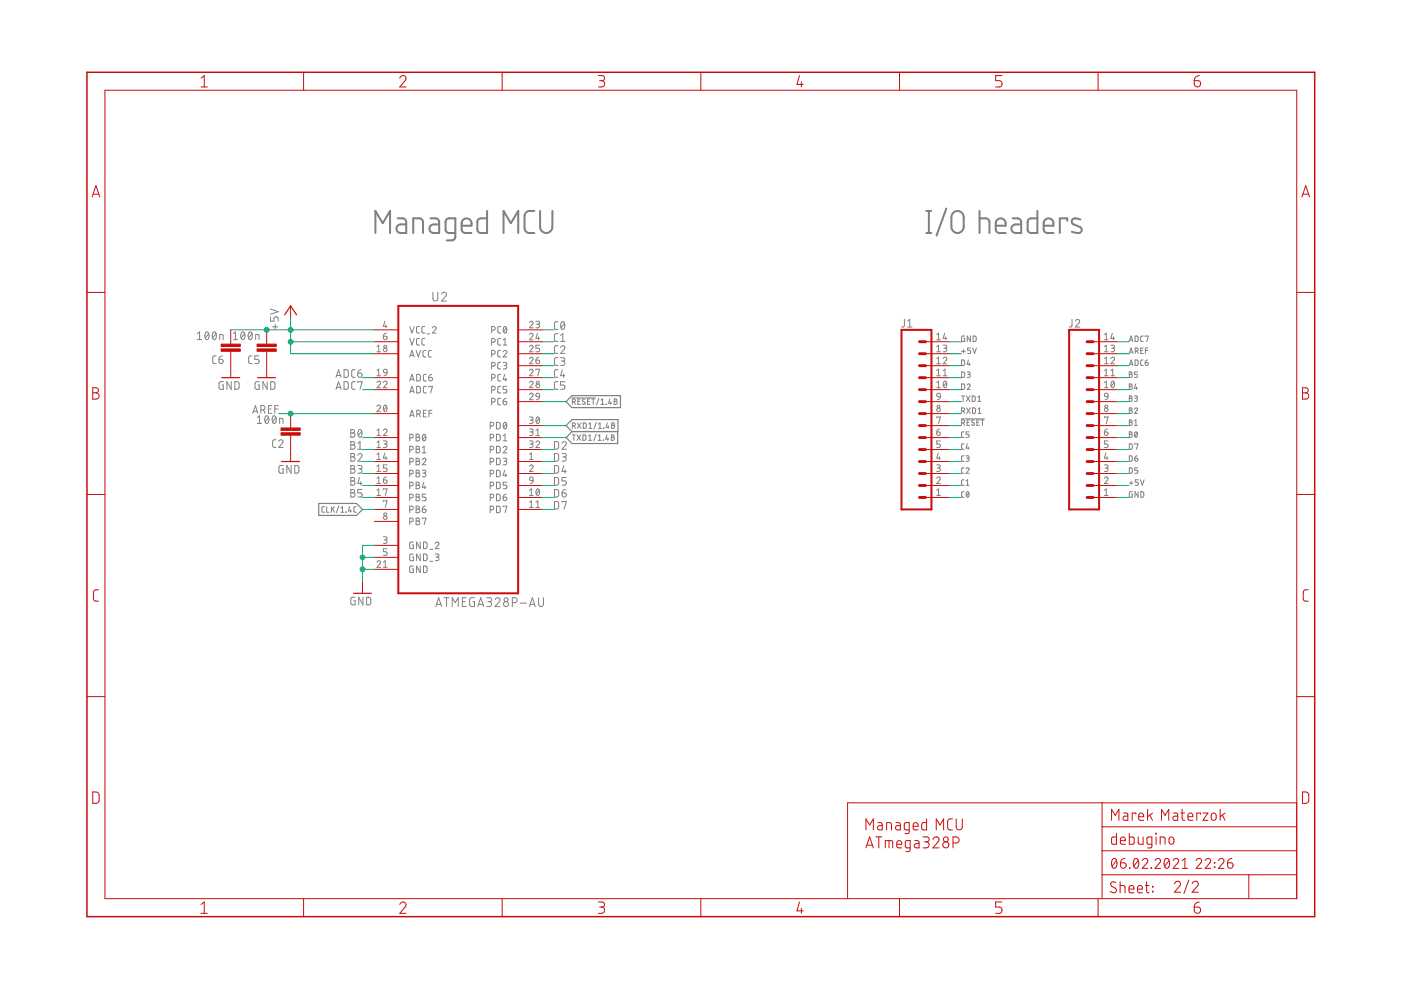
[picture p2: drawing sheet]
<svg xmlns="http://www.w3.org/2000/svg" width="297mm" height="210mm" viewBox="0 0 297 210" stroke-linecap="round" stroke-linejoin="round" font-family="sans-serif">
<g fill="none" stroke="#808080" stroke-width=".42">
<path d="M79.6 49.4v-4.7l1.6 2.6 1.5-2.6v4.7M84.3 46.3h1.3l.5 .6v2.5h-1.1a.91 .91 0 0 1-1-.9 .91 .91 0 0 1 1-.9h1.1M87.6 49.4v-3.1h1.5l.5 .4 .1 2.7M91.3 46.3h1.2l.6 .6v2.5h-1.2a.91 .91 0 0 1-.9-.9 .91 .91 0 0 1 .9-.9h1.2M96.5 49.4h-1.5l-.4-.4-.1-2.1 .3-.5 1.7-.1v3.9l-.1 .5-.4 .2-1.3 .1M97.9 47.9h2.1a1.1 1.1 0 0 0-.8-1.6 1.1 1.1 0 0 0-1.3 1v1.3l.2 .6 .4 .2h1.5M103.3 44.7v4.7l-1.7-.1-.4-.5 .1-2.1 .5-.4h1.5M106.8 49.4v-4.7l1.5 2.6 1.6-2.6v4.7M113.3 44.7a1.86 1.86 0 0 0-1.8 .3l-.3 .8v2.6l.3 .7a1.98 1.98 0 0 0 1.8 .3M114.5 44.7v3.4a1.3 1.3 0 0 0 1.3 1.3 1.3 1.3 0 0 0 1.3-1.3v-3.4M196.4 49.4h1M196.4 44.7h1"/>
<path d="M196.9 44.7v4.7M200.6 44.2l-2 5.7M202.1 45.2a1.29 1.29 0 0 1 1.4-.4 1.29 1.29 0 0 1 .8 1.2v2.1a1.3 1.3 0 0 1-1.3 1.3 1.3 1.3 0 0 1-1.3-1.3v-2.1zM207.7 46.3h1.5l.5 .4 .1 2.7M207.7 44.7v4.7M211.1 47.9h2.1a1.1 1.1 0 0 0-.7-1.6 1.1 1.1 0 0 0-1.4 1v1.3l.2 .6 .4 .2h1.5M214.7 46.3h1.2l.6 .6v2.5h-1.2a.91 .91 0 0 1-.9-.9 .91 .91 0 0 1 .9-.9h1.2M219.9 44.7v4.7l-1.7-.1-.3-.5 .1-2.1 .4-.4h1.5M221.3 47.9h2.1a1.09 1.09 0 0 0-.8-1.6 1.09 1.09 0 0 0-1.3 1v1.3l.2 .6 .4 .2h1.5M226.3 46.8v-.5h-1.6v3.1M229.1 46.5l-.8-.2a.72 .72 0 0 0-.9 .2 .72 .72 0 0 0 0 1l1.5 .6a.67 .67 0 0 1 .4 .8 .67 .67 0 0 1-.6 .5l-1.5-.3"/>
</g>
<g fill="none" stroke="#808080" stroke-width=".21">
<path d="M41.9 72h.9M41.9 70.7l.4-.3v1.6M43.6 70.5l.3-.1a.97 .97 0 0 1 0 1.6 1.02 1.02 0 0 1-.3-1.5zM44.2 70.7l-.7 .9M45.2 70.5l.2-.1a.97 .97 0 0 1 0 1.6 1.02 1.02 0 0 1-.2-1.5zM45.8 70.7l-.7 .9M45.8 75.5h-.5l-.2 .3v1.1l.2 .2h.5M46.4 76.2h.5a.45 .45 0 0 1 .4 .5 .45 .45 0 0 1-.5 .4 .45 .45 0 0 1-.4-.5zM46.6 72v-1.1l.7 .2v.9M47.1 75.5l-.6 .3-.1 .4M49.5 70.7l.4-.3v1.6M49.5 72h.9"/>
<path d="M51.2 70.5l.3-.1a.97 .97 0 0 1 0 1.6 1.02 1.02 0 0 1-.3-1.5zM51.9 70.7l-.8 .9M52.8 70.5l.3-.1a.97 .97 0 0 1 0 1.6 1.02 1.02 0 0 1-.3-1.5zM53.4 70.7l-.7 .9M53.4 75.5h-.5l-.2 .3v1.1l.2 .2h.5M54.2 72v-1.1l.7 .2v.9M54.9 75.5h-.9v.7h.6a.46 .46 0 0 1 .3 .4 .46 .46 0 0 1-.3 .5h-.6M57.4 67.2v.9h.7v-.6a.46 .46 0 0 1 .4-.3 .46 .46 0 0 1 .5 .3v.6M57.4 65.5l1.6 .6-1.6 .5M57.8 69.3h1.1M58.4 68.8v1M71.4 79.6h.8"/>
<path d="M72.9 78.4h.7l.2 .3 .1 .8-.3 .5h-.7zM75.3 78.4h-.5l-.2 .3v1.1l.2 .2h.5M75.9 79.1h.5a.45 .45 0 0 1 .4 .5 .45 .45 0 0 1-.5 .4 .45 .45 0 0 1-.4-.5zM76.6 78.4l-.6 .3-.1 .4M79.9 73.5l.4-.3v1.4M79.9 78.6l.4-.3v1.4M79.9 74.6h.8M79.9 79.7h.8M81.3 71.3h.4a.39 .39 0 0 1 .4 .4 .39 .39 0 0 1-.5 .3 .39 .39 0 0 1-.3-.4zM81.4 78.4h.6l.1 .6h-.7l-.1-.3zM81.6 68.1l-.3 1.1h.8M81.8 68.9v.6"/>
<path d="M81.9 70.7l-.4 .1-.2 .5M82.1 79l-.3 .5-.4 .2M86.9 69.2l.4 1.4 .5-1.4M86.9 71.8l.4 1.4 .5-1.4M86.9 75.7l.4-1.4 .5 1.4M87 75.4h.7M88.2 74.3l.5 1.4 .5-1.4M88.3 79.4h.6l.2 .2v.9l-.2 .3h-.6zM88.9 69.2l-.4 .1-.2 .2v.9l.2 .2h.4M88.9 71.8h-.4l-.2 .3v.9l.2 .1 .4 .1M90.1 69.2l-.5 .1-.1 .2v.9l.1 .2h.5M90.1 71.8h-.5l-.1 .3v.9l.1 .1 .5 .1"/>
<path d="M90.3 74.3h-.4l-.2 .3v.9l.2 .2h.4M90.4 79.4h-.4l-.2 .3v.9l.2 .2h.4M90.5 70.8h.6M91.4 74.3h-.4l-.2 .3v.9l.2 .2h.4M91.5 79.4l-.5 .2-.1 .4M91.7 69.5a.38 .38 0 0 1 .5-.2 .38 .38 0 0 1 .2 .5l-.7 .8h.8M91.8 62v1.3a.52 .52 0 0 0 .5 .5 .52 .52 0 0 0 .5-.5v-1.3M93.6 62.4a.52 .52 0 0 1 .7-.4 .52 .52 0 0 1 .2 .8l-.9 1h1.1M104.2 70h.4a.38 .38 0 0 0 .4-.4 .38 .38 0 0 0-.4-.4h-.4v1.4M104.2 72.5h.4a.39 .39 0 0 0 .4-.4 .39 .39 0 0 0-.4-.3h-.4v1.4M104.2 75.1h.4a.39 .39 0 0 0 .4-.4 .39 .39 0 0 0-.4-.4h-.4v1.4M104.2 77.6h.4a.39 .39 0 0 0 .4-.4 .39 .39 0 0 0-.4-.4h-.4v1.4"/>
<path d="M106.2 69.2l-.5 .1-.2 .2 .1 .9 .1 .2h.5M106.2 71.8h-.5l-.2 .3 .1 .9 .1 .1 .5 .1M106.2 74.3h-.5l-.2 .3 .1 .9 .1 .2h.5M106.2 76.8l-.5 .1-.2 .3 .1 .8 .1 .2h.5M106.2 79.4h-.5l-.2 .3 .1 .9 .1 .2h.5M106.7 74.6a.38 .38 0 0 1 .5-.3 .38 .38 0 0 1 .1 .6l-.6 .8h.8M106.7 76.8l.6 .1 .1 .2-.1 .3-.5 .1M106.7 73.2h.8M106.7 72.1l.4-.3v1.4M106.9 69.3h.1a.67 .67 0 0 1 .5 .4 .67 .67 0 0 1-.2 .7l-.1 .2a.67 .67 0 0 1-.6-.5 .67 .67 0 0 1 .2-.7zM107 79.4l-.3 1.1h.8M107.1 77.5a.38 .38 0 0 1 .4 .4 .38 .38 0 0 1-.4 .3h-.4"/>
<path d="M107.4 69.5l-.6 .8M112.3 68.4a.38 .38 0 0 1 .5-.3 .38 .38 0 0 1 .1 .6l-.6 .8h.7M112.3 71a.38 .38 0 0 1 .5-.3 .38 .38 0 0 1 .1 .6l-.6 .8h.7M112.3 73.5a.38 .38 0 0 1 .5-.3 .38 .38 0 0 1 .1 .6l-.6 .8h.7M112.3 76a.38 .38 0 0 1 .5-.2 .38 .38 0 0 1 .1 .5l-.6 .8h.7M112.3 78.6a.38 .38 0 0 1 .5-.3 .38 .38 0 0 1 .1 .6l-.6 .8h.7M113.6 68.1h.6l.2 .2-.2 .4h-.4M113.6 76.3h.5a.39 .39 0 0 1 .3 .5 .39 .39 0 0 1-.4 .3 .39 .39 0 0 1-.4-.4zM113.6 78.4v-.1h.8l-.4 1.4M113.9 70.7l-.3 1h.8M114 68.7a.39 .39 0 0 1 .4 .4 .39 .39 0 0 1-.4 .4h-.4M114.2 71.4v.7"/>
<path d="M114.3 75.7l-.4 .1-.3 .5M114.4 73.2h-.8v.6h.5a.4 .4 0 0 1 .3 .4 .4 .4 0 0 1-.3 .4h-.5M118.3 68.2h-.5l-.2 .4v1l.2 .2h.5M118.3 70.8h-.5l-.2 .3v1.1l.2 .2h.5M118.3 78.4h-.5l-.2 .3v1.1l.2 .2h.5M118.3 75.8l-.5 .1-.2 .3v1l.2 .2 .5 .1M118.3 73.3h-.5l-.2 .4v1l.2 .2h.5M118.9 75.8h.5a.36 .36 0 0 1 .4 .4 .36 .36 0 0 1-.4 .4h-.4M118.9 73.7a.45 .45 0 0 1 .6-.4 .45 .45 0 0 1 .1 .7l-.7 .9h.9M118.9 72.4h.9M118.9 71.1l.4-.3v1.6M119.1 68.3l.2-.1a.97 .97 0 0 1 0 1.6 1.02 1.02 0 0 1-.2-1.5z"/>
<path d="M119.2 78.4l-.3 1.3h.9M119.3 76.6a.46 .46 0 0 1 .5 .4 .46 .46 0 0 1-.5 .5h-.4M119.5 79.3v.7M119.7 68.6l-.7 .9M191.7 67.7v1.4l-.2 .2h-.3M192.4 69.3h1M192.4 68.1l.5-.4v1.6M198.6 72.1h.8M198.6 74.6h.8M198.6 79.7h.8M198.6 77.1h.8M198.6 71l.4-.3v1.4"/>
<path d="M198.6 73.5l.4-.3v1.4M198.6 76l.4-.3v1.4M198.6 78.6l.4-.3v1.4M200 76a.38 .38 0 0 1 .5-.2 .38 .38 0 0 1 .1 .5l-.6 .8h.7M200 73.2h.6l.1 .2-.1 .4h-.5M200 79.7h.7M200 78.6l.4-.3v1.4M200.3 70.7l-.3 1h.7M200.4 73.8a.39 .39 0 0 1 .3 .4 .39 .39 0 0 1-.3 .4h-.4M200.5 71.4v.7M203.9 76.3h.4l.2 .2v.7l-.2 .3h-.4zM203.9 78.9h.4l.2 .2v.6l-.2 .3h-.4z"/>
<path d="M203.9 74.5h.8M204.3 74.1v.8M204.5 71.2l-.6 .2v.8l.1 .2h.5v-.6h-.2M205.1 78.9h.4l.2 .2v.2l-.5 .1M205.3 76.3l-.2 .9h.6M205.4 79.4l.2 .1 .1 .3-.2 .2h-.4M205.5 77v.5M205.7 71.2v1.2l-.6-1.2v1.2M205.8 73.8h-.6v.5h.3a.34 .34 0 0 1 .3 .3 .34 .34 0 0 1-.3 .4h-.3M206.2 73.8l.4 1.2 .4-1.2M206.3 71.2l.5 .1 .1 .1v.8l-.1 .2h-.5zM227.3 67.7v1.4l-.2 .2h-.3"/>
<path d="M228 68.1a.44 .44 0 0 1 .6-.4 .44 .44 0 0 1 .2 .7l-.8 .9h.9M234.2 72.1h.7M234.2 74.6h.7M234.2 79.7h.7M234.2 77.1h.7M234.2 71l.3-.3v1.4M234.2 73.5l.3-.3v1.4M234.2 76l.3-.3v1.4M234.2 78.6l.3-.3v1.4M235.5 76a.38 .38 0 0 1 .6-.3 .38 .38 0 0 1 .1 .6l-.7 .8h.8M235.5 73.2h.6l.2 .2-.2 .4h-.4M235.5 79.7h.8"/>
<path d="M235.5 78.6l.4-.3v1.4M235.8 70.7l-.3 1h.8M235.9 73.8a.39 .39 0 0 1 .4 .4 .39 .39 0 0 1-.4 .4h-.4M236.1 71.4v.7M239.4 78.9h.5l.1 .2-.2 .3 .3 .2-.2 .4h-.5zM239.4 79.4h.4M239.4 75l.4-1.2 .4 1.2M239.4 72.4l.4-1.2 .4 1.2M239.4 77.5l.4-1.2 .4 1.2M239.5 74.7h.6M239.5 72.1h.6M239.5 77.2h.6"/>
<path d="M240.7 71.2l.4 .1 .2 .1v.8l-.2 .2h-.4zM240.7 76.3h.4l.2 .2v.8l-.2 .2h-.4zM240.7 74.4l.6-.1v-.3l-.1-.2h-.5v1.2M241.1 74.4l.2 .6M241.2 78.9h-.7v.5h.4a.33 .33 0 0 1 .3 .3 .33 .33 0 0 1-.3 .3h-.4M241.9 74.3h.4M242.4 71.2l-.4 .1-.1 .2v.8l.5 .1M242.4 76.3h-.4l-.1 .3v.7l.5 .2M242.4 73.8h-.5v1.2h.5M242.8 76.8h.4a.33 .33 0 0 1 .2 .4 .33 .33 0 0 1-.3 .3 .33 .33 0 0 1-.3-.3zM242.8 71.4v-.2h.7l-.4 1.2M242.8 74.3h.6"/>
<path d="M243.3 76.3l-.3 .2-.2 .3M243.4 73.8h-.6v1.2M47.3 80.9l-.8 .1v1.4l.8 .1v-.9h-.2M49 80.9v1.6l-.9-1.6v1.6M49.8 80.9l.6 .1 .3 .2v.9l-.3 .4h-.6zM53.6 87.6l.5-1.6 .6 1.6M53.7 87.2h.8M54.6 88.5l.4-.3v1.6M54.6 89.8h.9M55 80.9l-.8 .1v1.4l.8 .1v-.9h-.3M55.3 86.9h.5a.46 .46 0 0 0 .4-.4 .46 .46 0 0 0-.4-.5h-.5v1.6M55.9 86.9l.3 .7"/>
<path d="M56.3 88.3l.3-.1a.97 .97 0 0 1 0 1.6 1.02 1.02 0 0 1-.3-1.5zM56.6 80.9v1.6l-.9-1.6v1.6M56.9 86.7h.6M56.9 88.5l-.7 .9M57.4 80.9l.6 .1 .3 .2v1.1l-.3 .2h-.6zM57.6 86h-.7v1.6h.7M57.9 88.3l.2-.1a.97 .97 0 0 1 0 1.6 1.02 1.02 0 0 1-.2-1.5zM58.3 86.7h.7M58.5 88.5l-.7 .9M58.5 93.2l-.5 .1-.2 .3v1l.2 .2 .5 .1M59 86h-.7v1.6M59.1 93.6a.45 .45 0 0 1 .6-.4 .45 .45 0 0 1 .2 .8l-.8 .9h.9"/>
<path d="M59.3 89.8v-1.1l.7 .1v1M60 98.7h-.6l-.2 .2v1.3l.8 .1v-.9h-.2M61.7 98.7v1.6l-.9-1.6v1.6M62.5 98.7h.6l.3 .3v1l-.3 .3h-.6zM71.2 82.5l.6-1.6 .5 1.6M71.2 80l.6-1.6 .5 1.6M71.4 82.1h.8M72.9 80.9l.7 .1 .2 .2 .1 .9-.3 .4h-.7zM74.4 98.7h.4a.36 .36 0 0 1 .4 .4 .36 .36 0 0 1-.4 .3 .46 .46 0 0 1 .5 .5 .46 .46 0 0 1-.5 .4h-.4zM74.4 96.2h.4a.36 .36 0 0 1 .4 .3 .36 .36 0 0 1-.4 .4 .46 .46 0 0 1 .5 .4 .46 .46 0 0 1-.5 .5h-.4zM74.4 93.6h.4a.36 .36 0 0 1 .4 .4 .36 .36 0 0 1-.4 .3 .46 .46 0 0 1 .5 .5 .46 .46 0 0 1-.5 .4h-.4zM74.4 91.1h.4a.36 .36 0 0 1 .4 .3 .36 .36 0 0 1-.4 .4 .46 .46 0 0 1 .5 .5 .46 .46 0 0 1-.5 .4h-.4z"/>
<path d="M74.4 99.4h.4M74.4 96.9h.4M74.4 94.3h.4M74.4 91.8h.4M75.3 80.9h-.5l-.2 .4v1l.2 .2h.5M75.9 98.7h.5a.36 .36 0 0 1 .4 .4 .36 .36 0 0 1-.4 .3h-.3M75.9 96.5a.45 .45 0 0 1 .6-.3 .45 .45 0 0 1 .1 .7l-.7 .9h.9M75.9 81.1v-.2h.9l-.5 1.6M75.9 95.2h.9M75.9 94l.4-.4v1.6M76.1 91.2l.2-.1a.97 .97 0 0 1 0 1.6 1.03 1.03 0 0 1-.2-1.5zM76.3 99.4a.46 .46 0 0 1 .5 .5 .46 .46 0 0 1-.5 .4h-.4"/>
<path d="M76.7 91.4l-.7 1M79.9 81.1a.38 .38 0 0 1 .6-.3 .38 .38 0 0 1 .1 .6l-.7 .8h.8M79.9 86.2a.38 .38 0 0 1 .6-.3 .38 .38 0 0 1 .1 .6l-.7 .8h.8M79.9 94.9h.8M79.9 91.3l.4-.3v1.4M79.9 93.8l.4-.3v1.4M79.9 96.4l.4-.4v1.4M79.9 98.9l.4-.3v1.4M79.9 92.4h.8M79.9 97.4h.8M79.9 100h.8M81.3 81.1a.39 .39 0 0 1 .5-.3 .39 .39 0 0 1 .2 .6l-.7 .8h.8"/>
<path d="M81.3 91.3a.39 .39 0 0 1 .5-.3 .39 .39 0 0 1 .2 .6l-.7 .8h.8M81.3 93.5h.6l.2 .2-.2 .4h-.5M81.5 86l.2-.1a.81 .81 0 0 1 0 1.4 .85 .85 0 0 1-.2-1.3zM81.6 96l-.3 1.1h.8M81.7 94.1a.38 .38 0 0 1 .4 .4 .38 .38 0 0 1-.4 .4h-.4M81.8 96.8v.6M82 86.2l-.6 .8M82.1 98.6h-.8v.6h.4a.39 .39 0 0 1 .4 .4 .39 .39 0 0 1-.4 .4h-.4M86.9 92.9h.3a.39 .39 0 0 0 .4-.4 .39 .39 0 0 0-.4-.4h-.3v1.4M86.9 95.4h.3a.39 .39 0 0 0 .4-.4 .39 .39 0 0 0-.4-.4h-.3v1.4M86.9 97.9h.3a.39 .39 0 0 0 .4-.4 .39 .39 0 0 0-.4-.3h-.3v1.4M86.9 80.8l.4-1.4 .5 1.4"/>
<path d="M86.9 83.3l.4-1.4 .5 1.4M86.9 88.4l.4-1.4 .5 1.4M87 80.4h.7M87 83h.7M87 88.1h.7M88.2 92.1l.7 .1v.3l-.3 .2a.38 .38 0 0 1 .4 .4 .38 .38 0 0 1-.4 .4h-.4zM88.2 94.6l.7 .1v.3l-.3 .2a.38 .38 0 0 1 .4 .4 .38 .38 0 0 1-.4 .4h-.4zM88.2 97.2l.7 .1v.2l-.3 .3a.38 .38 0 0 1 .4 .4 .38 .38 0 0 1-.4 .4h-.4zM88.2 99.7l.7 .1v.3l-.3 .2a.39 .39 0 0 1 .4 .4 .39 .39 0 0 1-.4 .4h-.4zM88.2 92.7h.4M88.2 95.2h.4M88.2 97.8h.4"/>
<path d="M88.3 81.9l.6 .1 .2 .2v.9l-.2 .2h-.6zM88.4 87.8h.4a.39 .39 0 0 0 .3-.4 .39 .39 0 0 0-.3-.4h-.4v1.4M88.8 87.8l.3 .6M89.5 97.5a.39 .39 0 0 1 .6-.3 .39 .39 0 0 1 .1 .6l-.7 .8h.8M89.5 99.7h.6l.2 .2-.2 .4h-.4M89.5 96h.8M89.5 94.9l.4-.3v1.4M89.7 92.2l.1-.1a.71 .71 0 0 1 .5 .7 .71 .71 0 0 1-.5 .7l-.2-.5zM89.8 87.6h.4M90.2 92.4l-.6 .8M90.4 81.9h-.4l-.2 .3v.9l.2 .2h.4M90.4 87h-.6v1.4h.6"/>
<path d="M90.9 80h.5a.39 .39 0 0 1 .3 .4 .39 .39 0 0 1-.4 .4 .39 .39 0 0 1-.4-.4zM90.9 82.1v-.2h.8l-.4 1.4M91 87.6h.6M91.6 87h-.6v1.4M103.9 90.3h.4a.39 .39 0 0 0 .4-.4 .39 .39 0 0 0-.4-.4h-.4v1.4M103.9 92.9h.4a.39 .39 0 0 0 .4-.4 .39 .39 0 0 0-.4-.4h-.4v1.4M103.9 95.4h.4a.39 .39 0 0 0 .4-.4 .39 .39 0 0 0-.4-.4h-.4v1.4M103.9 97.9h.4a.39 .39 0 0 0 .4-.4 .39 .39 0 0 0-.4-.3h-.4v1.4M104.2 80.2h.4a.39 .39 0 0 0 .4-.4 .39 .39 0 0 0-.4-.4h-.4v1.4M104.2 82.7h.4a.39 .39 0 0 0 .4-.4 .39 .39 0 0 0-.4-.4h-.4v1.4M104.2 85.2h.4a.39 .39 0 0 0 .4-.4 .39 .39 0 0 0-.4-.3h-.4v1.4M105.3 89.5l.5 .1 .2 .2v.9l-.2 .2h-.5z"/>
<path d="M105.3 92.1h.5l.2 .2v.9l-.2 .3h-.5zM105.3 94.6l.5 .1 .2 .2v.9l-.2 .2h-.5zM105.3 97.2h.5l.2 .2v.9l-.2 .2-.5 .1zM105.3 99.7h.5l.2 .2v1l-.2 .2h-.5zM106.2 81.9h-.5l-.2 .3 .1 .9 .1 .2h.5M106.2 84.5h-.5l-.2 .3 .1 .9 .1 .1 .5 .1M106.7 85.1h.4a.39 .39 0 0 1 .3 .4 .39 .39 0 0 1-.4 .4 .39 .39 0 0 1-.3-.4zM106.7 94.9a.39 .39 0 0 1 .5-.3 .39 .39 0 0 1 .1 .6l-.6 .8h.8M106.7 97.2h.6l.1 .2-.1 .3-.5 .1M106.7 93.5h.8M106.7 92.4l.4-.3v1.4M106.9 89.6h.1a.75 .75 0 0 1 .5 .6 .75 .75 0 0 1-.4 .7 .87 .87 0 0 1-.2-1.3z"/>
<path d="M107 99.7l-.3 1.1h.8M107.1 97.8a.38 .38 0 0 1 .4 .4 .38 .38 0 0 1-.4 .4h-.4M107.2 80.2v.6M107.3 84.5l-.4 .1-.2 .5M107.4 89.9l-.6 .7M107.5 81.9h-.8v.6h.4a.39 .39 0 0 1 .4 .4 .39 .39 0 0 1-.4 .4h-.4M112.3 81.1a.38 .38 0 0 1 .5-.3 .38 .38 0 0 1 .1 .6l-.6 .8h.7M112.3 83.7a.38 .38 0 0 1 .5-.3 .38 .38 0 0 1 .1 .6l-.6 .8h.7M112.3 88.4l.6 .1 .1 .2-.1 .3h-.5M112.3 91h.6l.1 .2-.1 .3-.5 .1M112.3 93.5h.6l.1 .2-.1 .4h-.5M112.3 98.9a.38 .38 0 0 1 .5-.3 .38 .38 0 0 1 .1 .6l-.6 .8h.7"/>
<path d="M112.3 97.4h.7M112.3 96.4l.3-.4v1.4M112.6 89a.38 .38 0 0 1 .4 .4 .38 .38 0 0 1-.4 .4h-.3M112.6 91.6a.38 .38 0 0 1 .4 .4 .38 .38 0 0 1-.4 .4h-.3M112.6 94.1a.38 .38 0 0 1 .4 .4 .38 .38 0 0 1-.4 .4h-.3M113.6 93.8a.38 .38 0 0 1 .6-.3 .38 .38 0 0 1 .1 .6l-.7 .8h.8M113.6 92.4h.8M113.6 91.3l.4-.3v1.4M113.7 83.5h.6l.1 .6-.7-.1-.1-.3zM113.8 88.5h.1a.72 .72 0 0 1 .5 .6 .72 .72 0 0 1-.4 .7 .85 .85 0 0 1-.2-1.3zM114.3 88.7l-.6 .8M114.4 84.1l-.2 .5-.4 .2"/>
<path d="M117.6 98.7h.6l.2 .3v1l-.2 .3h-.6zM117.6 96.2h.6l.2 .2v1.1l-.2 .2-.6 .1zM117.6 93.6h.6l.2 .3v1.1l-.2 .2h-.6zM118.3 80.9h-.5l-.2 .4v1l.2 .2h.5M119.2 96.2h.5a.36 .36 0 0 1 .4 .3 .36 .36 0 0 1-.4 .4h-.3M119.2 94a.44 .44 0 0 1 .6-.4 .44 .44 0 0 1 .1 .7l-.7 .9h.9M119.5 98.7l-.3 1.2h.9M119.6 96.9a.46 .46 0 0 1 .5 .4 .46 .46 0 0 1-.5 .5h-.4M119.8 80.9h-.9v.7h.5a.46 .46 0 0 1 .4 .5 .46 .46 0 0 1-.4 .4h-.5M119.8 99.6v.7M121.3 84.4h5M121.3 85.2l.6-.1v-.4l-.6-.1v1.1"/>
<path d="M121.3 90.3l.6-.1v-.4l-.6-.1v1.1M121.3 92.2h.7M121.7 92.2v1.2M121.7 85.2l.3 .5M121.7 90.3l.3 .5M122.3 92.2l.8 1.2M122.4 89.7l.8 1.1M122.5 85.1h.4M123 84.6h-.5v1.1h.5M123.1 92.2l-.8 1.2M123.2 89.7l-.8 1.1M123.6 92.2h.4l.2 .2v.8l-.2 .1-.4 .1z"/>
<path d="M123.7 89.7h.4l.2 .2v.6l-.2 .3h-.4zM124 84.7l-.4-.1-.1 .2 .5 .5a.32 .32 0 0 1-.1 .5 .32 .32 0 0 1-.5-.2M124.6 85.1h.4M124.8 93.4h.6M124.8 92.5l.3-.3v1.2M124.8 90.8h.7M124.8 89.9l.4-.2v1.1M125.1 84.6h-.5v1.1h.5M125.5 84.6h.6M125.8 84.6v1.1M126.4 92.1l-.5 1.4M126.4 89.5l-.5 1.5"/>
<path d="M126.8 93.4h.7M126.8 92.5l.3-.3v1.2M126.9 90.8h.7M126.9 89.9l.3-.2v1.1M127 84.5l-.5 1.4M127.4 85.7h.7M127.4 84.8l.3-.2v1.1M127.9 93.4h.1M128 90.8h.1M128.5 85.7h.1M128.7 92.2l-.3 .9h.7M128.8 89.7l-.3 .9h.6"/>
<path d="M128.9 92.8v.6M128.9 90.3v.5M129.3 84.6l-.3 .9h.7M129.5 85.2v.5M129.6 92.2l.6 .1v.3l-.3 .1 .4 .3-.2 .3-.5 .1zM129.6 92.7h.3M129.7 89.7h.5v.4l-.2 .1 .3 .2-.1 .4h-.5zM129.7 90.2h.3M130.2 84.6h.5l.1 .2-.2 .3 .3 .2-.2 .4h-.5zM130.2 85.1h.4M198.6 98.6h.5l.3 .2-.2 .4h-.4M198.6 91.6h.5a.39 .39 0 0 1 .3 .4 .39 .39 0 0 1-.4 .4 .39 .39 0 0 1-.4-.4z"/>
<path d="M198.6 82.2h.8M198.6 88.6v-.2h.8l-.4 1.4M198.6 81.1l.4-.3v1.4M198.7 83.5h.6l.1 .6-.7-.1zM198.9 96l-.3 1.1h.8M199 99.2a.38 .38 0 0 1 .4 .4 .38 .38 0 0 1-.4 .4h-.4M199.2 96.8v.6M199.2 91l-.3 .1-.3 .5M199.4 93.5h-.8v.6h.5a.39 .39 0 0 1 .3 .4 .39 .39 0 0 1-.3 .4h-.5M199.4 84.1l-.3 .5-.3 .2M200.2 80.9l.2-.1a.83 .83 0 0 1 0 1.4 .88 .88 0 0 1-.2-1.3zM200.7 81.1l-.7 .8"/>
<path d="M203.8 88.8h4.9M203.9 89.7l.5-.1v-.5l-.5-.1v1.2M203.9 87.1l.5-.1v-.4l-.5-.1v1.2M203.9 81.4h.4l.2 .2v.7l-.2 .2-.4 .1zM203.9 83.9h.6M204.2 83.9v1.2M204.3 89.7l.2 .5M204.3 87.1l.2 .6M204.4 91.6h-.4l-.1 .2v.8l.5 .1M204.4 94.1h-.4l-.1 .3v.8l.5 .1M204.4 96.6l-.4 .1-.1 .2v.8l.5 .1M204.4 99.2h-.4l-.1 .2v.9l.5 .1"/>
<path d="M204.8 96.6l.5 .1 .2 .1-.2 .3-.3 .1M204.8 99.4a.32 .32 0 0 1 .5-.2 .32 .32 0 0 1 .1 .5l-.6 .7h.7M204.9 83.9l.8 1.2M204.9 86.5l.8 1.2M205 89.5h.4M205.1 81.7a.32 .32 0 0 1 .4-.3 .32 .32 0 0 1 .1 .5l-.5 .7h.6M205.1 94.1l-.3 .9h.7M205.1 97.2l.3 .1 .1 .3-.2 .2h-.5M205.3 94.7v.6M205.5 91.6h-.7v.5h.4a.33 .33 0 0 1 .3 .3 .33 .33 0 0 1-.3 .3h-.4M205.6 89h-.6v1.2h.6M205.7 83.9l-.8 1.2"/>
<path d="M205.7 86.5l-.8 1.2M206.1 83.9l.5 .1 .2 .1v.8l-.2 .2h-.5zM206.2 86.5h.4l.2 .2v.6l-.2 .3-.4 .1zM206.5 89.1l-.3-.1-.2 .3 .5 .4a.29 .29 0 0 1 0 .4 .29 .29 0 0 1-.4 0l-.1-.1M207.1 89.5h.4M207.3 85.1h.6M207.3 84.2l.3-.3v1.2M207.4 87.7h.6M207.4 86.7l.3-.2v1.2M207.6 89h-.5v1.2h.5M208 89h.6M208.3 89v1.2"/>
<path d="M234.2 98.6h.4l.3 .2-.1 .4h-.5M234.2 91.6h.4a.39 .39 0 0 1 .3 .4 .39 .39 0 0 1-.4 .4 .39 .39 0 0 1-.3-.4zM234.2 82.2h.7M234.2 88.6v-.2h.7l-.4 1.4M234.2 81.1l.3-.3v1.4M234.3 83.5h.5l.1 .6-.6-.1zM234.5 96l-.3 1.1h.7M234.5 99.2a.38 .38 0 0 1 .4 .4 .38 .38 0 0 1-.4 .4h-.3M234.7 96.8v.6M234.8 91l-.5 .2-.1 .4M234.9 93.5h-.7v.6h.4a.39 .39 0 0 1 .3 .4 .39 .39 0 0 1-.3 .4h-.4M234.9 84.1l-.1 .4-.5 .3"/>
<path d="M235.7 80.9l.1-.1a.73 .73 0 0 1 .5 .7 .73 .73 0 0 1-.4 .7 .88 .88 0 0 1-.2-1.3zM236.2 81.1l-.6 .8M239.4 81.4h.5l.1 .2-.2 .3 .3 .3-.2 .3-.5 .1zM239.4 83.9l.5 .1 .1 .1-.2 .4 .3 .2-.2 .4h-.5zM239.4 86.5h.5l.1 .2-.2 .3 .3 .2-.2 .4-.5 .1zM239.4 89h.5l.1 .2-.2 .3 .3 .3-.2 .3-.5 .1zM239.4 91.6h.5l.1 .2-.2 .3 .3 .2-.2 .4h-.5zM239.4 99.2h.5l.2 .2v.7l-.2 .2-.5 .1zM239.4 96.6l.5 .1 .2 .1v.8l-.2 .2h-.5zM239.4 94.1h.5l.2 .2v.8l-.2 .1-.5 .1zM239.4 81.9h.4M239.4 87h.4"/>
<path d="M239.4 92.1h.4M239.4 84.5h.4M239.4 89.5h.4M240.5 83.9l.5 .1 .2 .1-.2 .3-.4 .1M240.5 86.7a.32 .32 0 0 1 .5-.2 .32 .32 0 0 1 .1 .5l-.6 .7h.7M240.5 90.2h.7M240.5 89.3l.3-.3v1.2M240.6 97.2h.4a.33 .33 0 0 1 .2 .3 .33 .33 0 0 1-.3 .3 .33 .33 0 0 1-.3-.3zM240.6 94.2v-.1h.7l-.4 1.2M240.7 91.6a.58 .58 0 0 1 .5 .5 .58 .58 0 0 1-.5 .6l-.2-.6zM240.8 81.4l-.3 .9h.7M240.8 84.5l.3 .1 .1 .3-.2 .2h-.5"/>
<path d="M241 82v.6M241.1 91.8l-.5 .7M241.1 96.6l-.3 .2-.2 .4M241.3 99.2h-.7v.5h.4a.34 .34 0 0 1 .3 .3 .34 .34 0 0 1-.3 .4h-.4M68.8 107.4l-.4 .1-.1 .2v.7l.5 .2M69.3 107.4v1.2h.5M70.3 107.4v1.2M70.5 107.9l.4 .7M70.9 107.4l-.6 .7M71.8 107.3l-.5 1.4M72.3 108.6h.6M72.3 107.7l.3-.3v1.2"/>
<path d="M73.4 108.6h.1M74.1 107.4l-.2 .9h.6M74.3 108.1v.5M74.4 103.8h.4a.36 .36 0 0 1 .4 .3 .36 .36 0 0 1-.4 .4 .44 .44 0 0 1 .5 .4 .44 .44 0 0 1-.5 .5h-.4zM74.4 101.2h.4a.36 .36 0 0 1 .4 .4 .36 .36 0 0 1-.4 .4 .46 .46 0 0 1 .5 .4 .46 .46 0 0 1-.5 .5h-.4zM74.4 104.5h.4M74.4 102h.4M75.5 107.4l-.4 .1-.1 .2 .1 .8 .4 .1M76.2 101.2l-.3 1.3h.9M76.5 102.1v.8M76.8 103.8h-.9v.7h.5a.45 .45 0 0 1 .4 .4 .45 .45 0 0 1-.4 .5h-.5M79.9 119.2a.38 .38 0 0 1 .6-.3 .38 .38 0 0 1 .1 .6l-.7 .8h.8"/>
<path d="M79.9 101.4l.4-.3v1.4M79.9 104l.4-.3v1.4M79.9 102.5h.8M79.9 105.1h.8M81.3 101.7h.4a.39 .39 0 0 1 .4 .5 .39 .39 0 0 1-.5 .3 .39 .39 0 0 1-.3-.4zM81.3 113.8l.6 .1 .2 .2-.2 .3h-.5M81.3 103.8v-.1h.8l-.4 1.4M81.3 106.4v-.2h.8l-.4 1.4M81.3 119.2l.4-.3v1.4M81.7 114.4a.39 .39 0 0 1 .4 .4 .39 .39 0 0 1-.4 .4h-.4M81.9 101.1l-.4 .1-.2 .5M82.1 116.4h-.8v.6h.4a.4 .4 0 0 1 .4 .4 .4 .4 0 0 1-.4 .4h-.4"/>
<path d="M86.9 100.5h.3a.39 .39 0 0 0 .4-.4 .39 .39 0 0 0-.4-.4h-.3v1.4M86.9 103h.3a.39 .39 0 0 0 .4-.4 .39 .39 0 0 0-.4-.4h-.3v1.4M86.9 105.6h.3a.39 .39 0 0 0 .4-.4 .39 .39 0 0 0-.4-.4h-.3v1.4M86.9 108.1h.3a.39 .39 0 0 0 .4-.4 .39 .39 0 0 0-.4-.4h-.3v1.4M86.9 110.6h.3a.39 .39 0 0 0 .4-.4 .39 .39 0 0 0-.4-.3h-.3v1.4M87.6 114.9l-.5 .1-.2 .1v.9l.2 .3h.5v-.8h-.2M87.6 117.5h-.5l-.2 .2v.9l.2 .3h.5v-.8h-.2M88.2 102.2l.7 .2v.2l-.3 .2a.39 .39 0 0 1 .4 .4 .39 .39 0 0 1-.4 .4h-.4zM88.2 104.8l.7 .1v.3l-.3 .2a.39 .39 0 0 1 .4 .4 .39 .39 0 0 1-.4 .4h-.4zM88.2 107.3l.7 .1v.3l-.3 .2a.39 .39 0 0 1 .4 .4 .39 .39 0 0 1-.4 .4h-.4zM88.2 109.9l.7 .1v.2l-.3 .3a.39 .39 0 0 1 .4 .4 .39 .39 0 0 1-.4 .4h-.4zM88.2 100.3h.4"/>
<path d="M88.2 102.8h.4M88.2 105.4h.4M88.2 107.9h.4M88.2 110.5h.4M89.1 114.9v1.4l-.8-1.4v1.4M89.1 117.5v1.4l-.8-1.4v1.4M89.5 107.9h.5a.39 .39 0 0 1 .3 .5 .39 .39 0 0 1-.4 .3 .39 .39 0 0 1-.4-.4zM89.5 110v-.1h.8l-.4 1.4M89.8 114.9l.5 .1 .2 .2v.9l-.2 .2h-.5zM89.8 117.5h.5l.2 .2v.9l-.2 .3h-.5zM89.9 102.2l-.4 1.1h.8M89.9 100.3a.39 .39 0 0 1 .4 .4 .39 .39 0 0 1-.4 .4h-.4"/>
<path d="M90.1 103v.6M90.1 107.3l-.3 .1-.3 .5M90.3 104.8h-.8v.6h.5a.4 .4 0 0 1 .3 .4 .4 .4 0 0 1-.3 .4h-.5M91.1 116.5h.7M91.1 119h.7M92.3 115.3a.38 .38 0 0 1 .5-.4 .38 .38 0 0 1 .1 .6l-.6 .8h.8M92.3 117.5h.6l.2 .2-.2 .4h-.4M92.7 118.1a.39 .39 0 0 1 .4 .4 .39 .39 0 0 1-.4 .4h-.4M103.9 100.5h.4a.39 .39 0 0 0 .4-.4 .39 .39 0 0 0-.4-.4h-.4v1.4M103.9 103h.4a.39 .39 0 0 0 .4-.4 .39 .39 0 0 0-.4-.4h-.4v1.4M103.9 105.6h.4a.39 .39 0 0 0 .4-.4 .39 .39 0 0 0-.4-.4h-.4v1.4M103.9 108.1h.4a.39 .39 0 0 0 .4-.4 .39 .39 0 0 0-.4-.4h-.4v1.4"/>
<path d="M105.3 102.2l.5 .1 .2 .2v.9l-.2 .2h-.5zM105.3 104.8h.5l.2 .2v.9l-.2 .3h-.5zM105.3 107.3h.5l.2 .2v1l-.2 .2h-.5zM106.7 105.4h.4a.39 .39 0 0 1 .4 .4 .39 .39 0 0 1-.4 .4 .39 .39 0 0 1-.4-.4zM106.7 107.5v-.2h.8l-.4 1.4M107.2 100.5v.6M107.3 104.8l-.4 .1-.2 .5M107.5 102.2h-.8v.6h.4a.4 .4 0 0 1 .4 .4 .4 .4 0 0 1-.4 .4h-.4M112.3 105.1h.7M112.3 104l.3-.3v1.4M112.3 106.5l.3-.3v1.4M112.3 107.6h.7"/>
<path d="M112.4 101.2l.2-.1 .3 .1 .1 .7-.6-.1zM113 101.9l-.1 .4-.5 .2M113.6 106.5l.4-.3v1.4M113.6 107.6h.8M113.8 103.8l.1-.1a.74 .74 0 0 1 .5 .6 .74 .74 0 0 1-.4 .8 .85 .85 0 0 1-.2-1.3zM114.3 104l-.6 .8M117.6 101.2l.6 .1 .2 .2v1.1l-.2 .2-.6 .1zM117.6 103.8h.6l.2 .3v1l-.2 .3h-.6zM117.6 106.3h.6l.2 .3v1.1l-.2 .2h-.6zM119.2 104.5h.5a.45 .45 0 0 1 .4 .5 .45 .45 0 0 1-.5 .4 .45 .45 0 0 1-.4-.5zM119.2 106.5v-.2h.9l-.5 1.6M119.9 103.8l-.4 .1-.3 .6"/>
<path d="M120.1 101.2h-.9v.8h.5a.46 .46 0 0 1 .4 .4 .46 .46 0 0 1-.4 .5h-.5M198.6 101.4a.38 .38 0 0 1 .5-.2 .38 .38 0 0 1 .2 .5l-.7 .8h.8M198.6 105.1h.8M198.6 104l.4-.3v1.4M204.4 104.2l-.4 .1-.1 .2v.8l.5 .1M204.4 101.7h-.4l-.1 .3v.8l.5 .1M204.8 102.9h.7M204.8 102l.3-.3v1.2M205 104.3h.1a.6 .6 0 0 1 .4 .5 .6 .6 0 0 1-.4 .6l-.3-.6zM205.4 104.5l-.5 .7M234.2 101.4a.38 .38 0 0 1 .5-.2 .38 .38 0 0 1 .1 .5l-.6 .8h.7M234.2 105.1h.7"/>
<path d="M234.2 104l.3-.3v1.4M239.4 102.4h.8M239.8 102v.8M240.1 104.2l-.6 .2-.1 .9 .2 .1h.5v-.6h-.2M241.3 104.2v1.2l-.7-1.2v1.2M241.4 101.7h-.7v.5h.4a.34 .34 0 0 1 .3 .4 .34 .34 0 0 1-.3 .3h-.4M241.8 101.7l.4 1.2 .4-1.2M241.9 104.2l.6 .3v.7l-.2 .2h-.4zM75.3 126.6h-.6l-.3 .3v1.1l.2 .2h.7v-.8h-.3M77 126.6v1.6l-.9-1.6v1.6M77.7 126.6l.6 .1 .3 .2v1.1l-.3 .2h-.6zM81.3 120.3h.8"/>
<path d="M87.6 120h-.5l-.2 .2v.9l.2 .3h.5v-.8h-.2M89.1 120v1.4l-.8-1.4v1.4M89.8 120h.5l.2 .2v1l-.2 .2h-.5zM92.4 128.6l.6-1.9 .6 1.9M92.5 128.1h1M94.1 126.7h1.1M94.7 126.7v1.9M95.9 128.6v-1.9l.6 1.1 .7-1.1v1.9M98 127.6h.7M98.8 126.7h-.8v1.9h.8M100.6 126.7h-.6l-.4 .3v1.4l.2 .2h.8v-1h-.3M101.3 128.6l.6-1.9 .7 1.9"/>
<path d="M101.5 128.1h.9M103.2 126.7h.6a.42 .42 0 0 1 .4 .4 .42 .42 0 0 1-.4 .5h-.4M103.7 127.6a.52 .52 0 0 1 .5 .5 .52 .52 0 0 1-.5 .5h-.5M105 127.1a.52 .52 0 0 1 .7-.3 .52 .52 0 0 1 .2 .8l-.9 1h1M108.6 127.8h.5a.53 .53 0 0 0 .6-.5 .53 .53 0 0 0-.6-.6h-.5v1.9M110.3 127.9h1.3M112.2 128.6l.7-1.9 .6 1.9M112.4 128.1h.9M114.2 126.7v1.4a.52 .52 0 0 0 .5 .5 .52 .52 0 0 0 .5-.5v-1.4"/>
<circle cx="81.7" cy="73.5" r=".31"/>
<circle cx="81.7" cy="74.2" r=".39"/>
<circle cx="114" cy="81.1" r=".31"/>
<circle cx="114" cy="81.8" r=".39"/>
<circle cx="199" cy="86.2" r=".31"/>
<circle cx="199" cy="86.9" r=".39"/>
<circle cx="234.5" cy="86.9" r=".39"/>
<circle cx="234.6" cy="86.2" r=".31"/>
<circle cx="81.7" cy="109" r=".3"/>
<circle cx="81.7" cy="109.7" r=".39"/>
<circle cx="107.3" cy="128.1" r=".52"/>
<circle cx="107.3" cy="127.2" r=".42"/>
</g>
<path d="M120 85.2l1.3-1.3h10.3v2.5h-10.3zM120 90.2l1.3-1.2h9.7v2.5h-9.7zM121.3 91.5l-1.3 1.3 1.3 1.2h9.7v-2.5M67.6 106.7h8l1.3 1.3-1.3 1.3h-8z" fill="none" stroke="#808080" stroke-width=".25"/>
<g fill="none" stroke="#c90d0c" stroke-width=".21">
<path d="M22.2 19.1h252.7v171.4h-252.7zM42.6 16.6l.7-.6v2.4M42.6 18.4h1.4M64.4 15.3v3.8M84.8 16.6a.66 .66 0 0 1 .9-.5 .66 .66 0 0 1 .2 1l-1.1 1.3h1.3M106.5 15.3v3.8M126.9 16h.8a.54 .54 0 0 1 .5 .6 .54 .54 0 0 1-.5 .5h-.6M127.5 17.1a.67 .67 0 0 1 .7 .7 .67 .67 0 0 1-.7 .6h-.6M148.6 15.3v3.8M169.5 16l-.5 1.9h1.3M169.9 17.4v1M190.7 15.3v3.8"/>
<path d="M212.4 16h-1.3v1.1h.8a.68 .68 0 0 1 .5 .7 .68 .68 0 0 1-.5 .6h-.8M232.8 15.3v3.8M253.2 17.1h.8a.68 .68 0 0 1 .5 .8 .68 .68 0 0 1-.7 .5 .68 .68 0 0 1-.6-.6zM254.3 16l-.8 .3-.3 .8M19.5 41.8l.8-2.4 .8 2.4M19.7 41.2h1.2M276 41.8l.8-2.4 .8 2.4M276.2 41.2h1.2M18.4 62h3.8M48.9 69.9v3.1M48.9 74.5v5.6M56.5 69.9v3.1"/>
<path d="M56.5 74.5v5.6M61.6 64.9v2.5M79.4 69.9h5.1M79.4 72.5h5.1M79.4 75h5.1M109.9 69.9h5M109.9 72.5h5M109.9 75h5M109.9 77.5h5M196.2 72.5h5.1M196.2 75h5.1M196.2 77.5h5.1"/>
<path d="M231.8 72.5h5M231.8 75h5M231.8 77.5h5M274.9 62h3.8M19.7 82.2h.6a.54 .54 0 0 1 .6 .6 .54 .54 0 0 1-.6 .5 .67 .67 0 0 1 .7 .7 .67 .67 0 0 1-.7 .6h-.6zM19.7 83.3h.6M61.6 87.7v3M61.6 92.3v5.6M79.4 80.1h5.1M79.4 82.6h5.1M79.4 87.7h5.1M79.4 92.8h5.1"/>
<path d="M79.4 95.3h5.1M79.4 97.9h5.1M109.9 80.1h5M109.9 82.6h5M109.9 92.8h5M109.9 95.3h5M109.9 97.9h5M109.9 85.2h5M109.9 90.2h5M196.2 80.1h5.1M196.2 82.6h5.1M196.2 87.7h5.1"/>
<path d="M196.2 92.8h5.1M196.2 95.3h5.1M196.2 97.9h5.1M196.2 85.2h5.1M196.2 90.2h5.1M231.8 80.1h5M231.8 82.6h5M231.8 87.7h5M231.8 92.8h5M231.8 95.3h5M231.8 97.9h5M231.8 85.2h5"/>
<path d="M231.8 90.2h5M276.2 82.2h.6a.54 .54 0 0 1 .6 .6 .54 .54 0 0 1-.6 .5 .67 .67 0 0 1 .7 .7 .67 .67 0 0 1-.7 .6h-.6zM276.2 83.3h.6M18.4 104.8h3.8M79.4 100.4h5.1M79.4 102.9h5.1M79.4 105.5h5.1M79.4 108h5.1M79.4 110.6h5.1M79.4 115.6h5.1M79.4 118.2h5.1M109.9 100.4h5"/>
<path d="M109.9 102.9h5M109.9 105.5h5M109.9 108h5M196.2 100.4h5.1M196.2 102.9h5.1M196.2 105.5h5.1M231.8 100.4h5M231.8 102.9h5M231.8 105.5h5M274.9 104.8h3.8M20.9 125.1h-.8l-.3 .5v1.5l.4 .3 .7 .1M76.9 123.3v2.5"/>
<path d="M79.4 120.7h5.1M277.4 125.1h-.8l-.3 .5 .1 1.7 .3 .1 .7 .1M18.4 147.7h3.8M274.9 147.7h3.8M19.7 167.9a1.19 1.19 0 0 1 1.2 .3l.1 .4-.1 1.5a1.19 1.19 0 0 1-1.2 .2zM183.6 176v-2.4l.8 1.3 .8-1.3v2.4M183.6 179.8l.8-2.4 .8 2.4M183.8 179.2h1.2M185.7 177.4h1.3M186.1 174.4h.7l.2 .2v1.4h-.5a.46 .46 0 0 1-.5-.5 .46 .46 0 0 1 .5-.5h.5M186.3 177.4v2.4M187.7 179.8v-1.6l1.5 .1 .1 1.5"/>
<path d="M188 176v-1.6l.9 .1 .1 1.5M188.5 178.2v1.6M190 174.4h.6l.3 .2v1.4h-.6a.46 .46 0 0 1-.5-.5 .46 .46 0 0 1 .5-.5h.6M190.1 179h1.1a.55 .55 0 0 0-.4-.8 .55 .55 0 0 0-.7 .5l.1 1 1 .1M192.8 176l-.8-.1-.3-.2v-1.1l.3-.2h.8v2l-.3 .3h-.6M193 179.8l-.8-.1-.2-.2v-1l.2-.3h.8v2l-.3 .3-.6 .1M193.6 175.2h1a.55 .55 0 0 0-.3-.8 .55 .55 0 0 0-.7 .5l.1 1 .9 .1M194 178.2h.6l.3 .4v1.2h-.6a.46 .46 0 0 1-.5-.5 .46 .46 0 0 1 .5-.4h.6M195.7 177.4h.8a.52 .52 0 0 1 .5 .6 .52 .52 0 0 1-.5 .5h-.5M196.4 178.5a.65 .65 0 0 1 .6 .6 .65 .65 0 0 1-.6 .7h-.7M196.4 173.6v2.4l-.7-.1-.3-.3 .1-1 .2-.2h.7M197.8 178a.64 .64 0 0 1 .9-.6 .64 .64 0 0 1 .2 1.1l-1.1 1.3h1.3"/>
<path d="M198.5 176v-2.4l.8 1.3 .8-1.3v2.4M202 173.6l-.7 .1-.4 .5 .1 1.5 .3 .2 .7 .1M202.1 178.7h.6a.65 .65 0 0 0 .6-.6 .65 .65 0 0 0-.6-.7h-.6v2.4M202.7 173.6v1.7a.65 .65 0 0 0 .7 .7 .65 .65 0 0 0 .6-.7v-1.7M233.7 170.2v20.3M233.7 175.3h41.2M235.7 173.9v-2.3l.8 1.3 .7-1.3v2.3M236.7 176.7v2.3h-.8l-.2-.2v-1.1l.2-.2h.8M237.6 178.2h1a.55 .55 0 0 0-.4-.7 .55 .55 0 0 0-.6 .5l.1 .9 .9 .1M238.2 172.4h.7l.2 .2v1.3h-.6a.44 .44 0 0 1-.4-.4 .44 .44 0 0 1 .4-.5h.6M239.4 176.7v2.3h.8l.3-.2v-1.1l-.3-.2h-.8M240.8 172.6v-.2h-.7v1.5"/>
<path d="M241.3 177.5v1.3l.4 .2h.7v-1.5M241.4 173.2h1.1a.55 .55 0 0 0-.4-.8 .55 .55 0 0 0-.7 .5l.1 .9 1 .1M243.3 171.6v2.3M243.8 172.8l.5 1.1M244.2 179h-.8l-.2-.2v-1.1l.2-.2h.8v1.9l-.2 .4h-.7M244.3 172.4l-1 .8M245 176.7l.2 .1zM245.1 177.5v1.5M246 179v-1.5l.9 .1 .1 1.4M246.3 173.9v-2.3l.7 1.3 .8-1.3v2.3M248 177.7l.3-.2 .5 .2 .1 .8a.52 .52 0 0 1-.5 .5 .52 .52 0 0 1-.5-.5zM248.8 172.4h.6l.3 .4v1.1h-.6a.44 .44 0 0 1-.4-.4 .44 .44 0 0 1 .4-.5h.6"/>
<path d="M250.4 172.4h.8M250.6 171.6v1.9l.2 .3 .4 .1M251.9 173.2h1a.55 .55 0 0 0-.4-.8 .55 .55 0 0 0-.6 .5l.1 .9 .9 .1M254.5 172.6v-.2h-.8v1.5M255.1 172.4h1l-1 1.5h1M256.9 172.6l.3-.2 .5 .2 .2 .8a.53 .53 0 0 1-.6 .5 .53 .53 0 0 1-.5-.5zM258.7 171.6v2.3M259.1 172.8l.6 1.1M259.7 172.4l-1 .8M274.9 170.2h-95.2v20.3M276.2 167.9l.9 .1 .4 .4v1.5l-.4 .4h-.9zM42.6 191.8l.7-.6v2.5"/>
<path d="M42.6 193.7h1.4M64.4 190.5v3.9M84.8 191.8a.66 .66 0 0 1 .9-.5 .66 .66 0 0 1 .2 1l-1.1 1.4h1.3M106.5 190.5v3.9M126.9 191.2h.8a.54 .54 0 0 1 .5 .6 .54 .54 0 0 1-.5 .5h-.6M127.5 192.3a.67 .67 0 0 1 .7 .7 .67 .67 0 0 1-.7 .7h-.6M148.6 190.5v3.9M169.5 191.2l-.5 1.9h1.3M169.9 192.6v1.1M190.7 190.5v3.9M212.4 191.2h-1.3v1.1h.8a.68 .68 0 0 1 .5 .7 .68 .68 0 0 1-.5 .7h-.8M232.8 190.5v3.9"/>
<path d="M233.7 185.5h41.2M233.7 180.4h41.2M235.9 182.1l.2-.1a.88 .88 0 0 1 .7 1.3l-.1 .3a.51 .51 0 0 1-.5 .5 .51 .51 0 0 1-.5-.5v-.8zM236.6 187.2a.58 .58 0 0 0-.9-.1 .58 .58 0 0 0 0 .8l.8 .4a.54 .54 0 0 1 .1 .8 .54 .54 0 0 1-.7 .2l-.5-.3M236.7 182.5l-.9 1.1M237.5 187.7l.9 .2 .1 1.4M237.5 187v2.3M237.6 182.9h.7a.59 .59 0 0 1 .4 .7 .59 .59 0 0 1-.6 .5 .59 .59 0 0 1-.5-.6zM238.5 182l-.7 .3-.2 .6M239.4 188.5h1a.54 .54 0 0 0-.4-.7 .54 .54 0 0 0-.6 .5l.1 .9 .9 .1M239.5 184l.1 .1zM240.5 182.1l.2-.1a.88 .88 0 0 1 .7 1.3v.3a.51 .51 0 0 1-.5 .5 .51 .51 0 0 1-.6-.5v-.8z"/>
<path d="M241.2 188.5h1a.54 .54 0 0 0-.4-.7 .54 .54 0 0 0-.6 .5l.1 .9 .9 .1M241.3 182.5l-.9 1.1M242.2 182.5a.58 .58 0 0 1 .8-.5 .58 .58 0 0 1 .2 .9l-1 1.2h1.2M242.8 187.7h.8M243.1 187v2.1l.5 .2M244.1 184l.1 .1zM244.3 187.9l.2 .2zM244.3 189l.2 .1zM244.9 182.5a.58 .58 0 0 1 .8-.5 .58 .58 0 0 1 .2 .9l-1 1.2h1.2M247.1 182.1l.1-.1a.88 .88 0 0 1 .8 1.3 .61 .61 0 0 1-.6 .8 .61 .61 0 0 1-.6-.8v-.5zM247.9 182.5l-1 1.1M248.7 182.5a.58 .58 0 0 1 .9-.5 .58 .58 0 0 1 .1 .9l-1 1.2h1.2"/>
<path d="M249 187.3a.64 .64 0 0 1 .9-.4 .64 .64 0 0 1 .2 1l-1.1 1.3h1.3M250.7 184.1h1.1M250.7 182.5l.5-.5v2.1M252.1 186.6l-1.1 2.8M252.8 187.3a.65 .65 0 0 1 .9-.4 .65 .65 0 0 1 .2 1l-1.1 1.3h1.3M253.2 192.3h.8a.68 .68 0 0 1 .5 .8 .68 .68 0 0 1-.7 .6 .68 .68 0 0 1-.6-.7zM253.6 182.5a.58 .58 0 0 1 .8-.5 .58 .58 0 0 1 .2 .9l-1 1.2h1.2M254.3 191.2l-.8 .4-.3 .7M255.5 182.5a.58 .58 0 0 1 .9-.5 .58 .58 0 0 1 .1 .9l-1 1.2h1.2M257.5 182.9l.1 .1zM257.5 183.8l.1 .1zM258.3 182.5a.58 .58 0 0 1 .9-.5 .58 .58 0 0 1 .1 .9l-1 1.2h1.2"/>
<path d="M260.3 182.9h.7a.59 .59 0 0 1 .4 .7 .59 .59 0 0 1-.6 .5 .59 .59 0 0 1-.5-.6zM261.2 182l-.7 .3-.2 .6M264.8 185.5v5"/>
<circle cx="200.5" cy="178" r=".52"/>
<circle cx="200.5" cy="179.1" r=".65"/>
</g>
<path d="M60.3 66.8l1.3-1.9 1.3 1.9M47 80.1h3.8M54.6 80.1h3.8M59.7 97.9h3.8M75 125.8h3.7" fill="none" stroke="#c90d0c" stroke-width=".25"/>
<path d="M18.4 15.3h260.3v179.1h-260.3z" fill="none" stroke="#c90d0c" stroke-width=".32"/>
<g fill="#c90d0c" stroke="#c90d0c" stroke-width=".21">
<path d="M59.6 90.7h4v.5h-4z"/>
<path d="M59.6 91.8h4v.5h-4z"/>
<path d="M54.5 73h4.1v.5h-4.1z"/>
<path d="M54.5 74h4.1v.5h-4.1z"/>
<path d="M46.9 73h4v.5h-4z"/>
<path d="M46.9 74h4v.5h-4z"/>
</g>
<path d="M84.5 64.9h25.4v60.9h-25.4zM191.1 69.9h6.4v38.1h-6.4zM226.7 69.9h6.3v38.1h-6.3z" fill="none" stroke="#c90d0c" stroke-width=".42"/>
<g fill="none" stroke="#c90d0c" stroke-width=".61">
<path d="M194.9 77.5h1.3M194.9 75h1.3M194.9 72.5h1.3M230.5 77.5h1.3M230.5 75h1.3M230.5 72.5h1.3M194.9 95.3h1.3M194.9 97.9h1.3M194.9 92.8h1.3M194.9 90.2h1.3M194.9 87.7h1.3M194.9 85.2h1.3"/>
<path d="M194.9 82.6h1.3M194.9 80.1h1.3M230.5 95.3h1.3M230.5 97.9h1.3M230.5 92.8h1.3M230.5 90.2h1.3M230.5 87.7h1.3M230.5 85.2h1.3M230.5 82.6h1.3M230.5 80.1h1.3M194.9 100.4h1.3M194.9 102.9h1.3"/>
<path d="M194.9 105.5h1.3M230.5 100.4h1.3M230.5 102.9h1.3M230.5 105.5h1.3"/>
</g>
<g fill="none" stroke="#0dab76" stroke-width=".21">
<path d="M48.9 69.9h30.5M61.6 72.5h17.8M61.6 67.4v7.6h17.8M114.9 72.5h2.6M114.9 69.9h2.6M114.9 77.5h2.6M114.9 75h2.6M201.3 72.5h2.5M201.3 77.5h2.5M201.3 75h2.5M236.8 72.5h2.6M236.8 77.5h2.6"/>
<path d="M236.8 75h2.6M59.1 87.7h20.3M76.9 80.1h2.5M76.9 82.6h2.5M76.9 97.9h2.5M76.9 95.3h2.5M76.9 92.8h2.5M114.9 85.2h5.1M114.9 90.2h5.1M114.9 80.1h2.6M114.9 82.6h2.6M114.9 97.9h2.6"/>
<path d="M114.9 95.3h2.6M114.9 92.8h5.1M201.3 85.2h2.5M201.3 90.2h2.5M201.3 80.1h2.5M201.3 82.6h2.5M201.3 97.9h2.5M201.3 87.7h2.5M201.3 95.3h2.5M201.3 92.8h2.5M236.8 85.2h2.6M236.8 90.2h2.6"/>
<path d="M236.8 80.1h2.6M236.8 82.6h2.6M236.8 97.9h2.6M236.8 87.7h2.6M236.8 95.3h2.6M236.8 92.8h2.6M76.9 118.2h2.5M76.9 105.5h2.5M76.9 102.9h2.5M76.9 100.4h2.5M76.9 108h2.5M79.4 115.6h-2.5v7.7"/>
<path d="M114.9 105.5h2.6M114.9 102.9h2.6M114.9 100.4h2.6M114.9 108h2.6M201.3 105.5h2.5M201.3 102.9h2.5M201.3 100.4h2.5M236.8 105.5h2.6M236.8 102.9h2.6M236.8 100.4h2.6M76.9 120.7h2.5"/>
</g>
<g fill="#0dab76" stroke="#0dab76" stroke-width=".21">
<circle cx="76.9" cy="118.2" r=".51"/>
<circle cx="76.9" cy="120.7" r=".51"/>
<circle cx="61.6" cy="87.7" r=".51"/>
<circle cx="61.6" cy="69.9" r=".51"/>
<circle cx="61.6" cy="72.5" r=".51"/>
<circle cx="56.5" cy="69.9" r=".51"/>
</g>
</svg>
